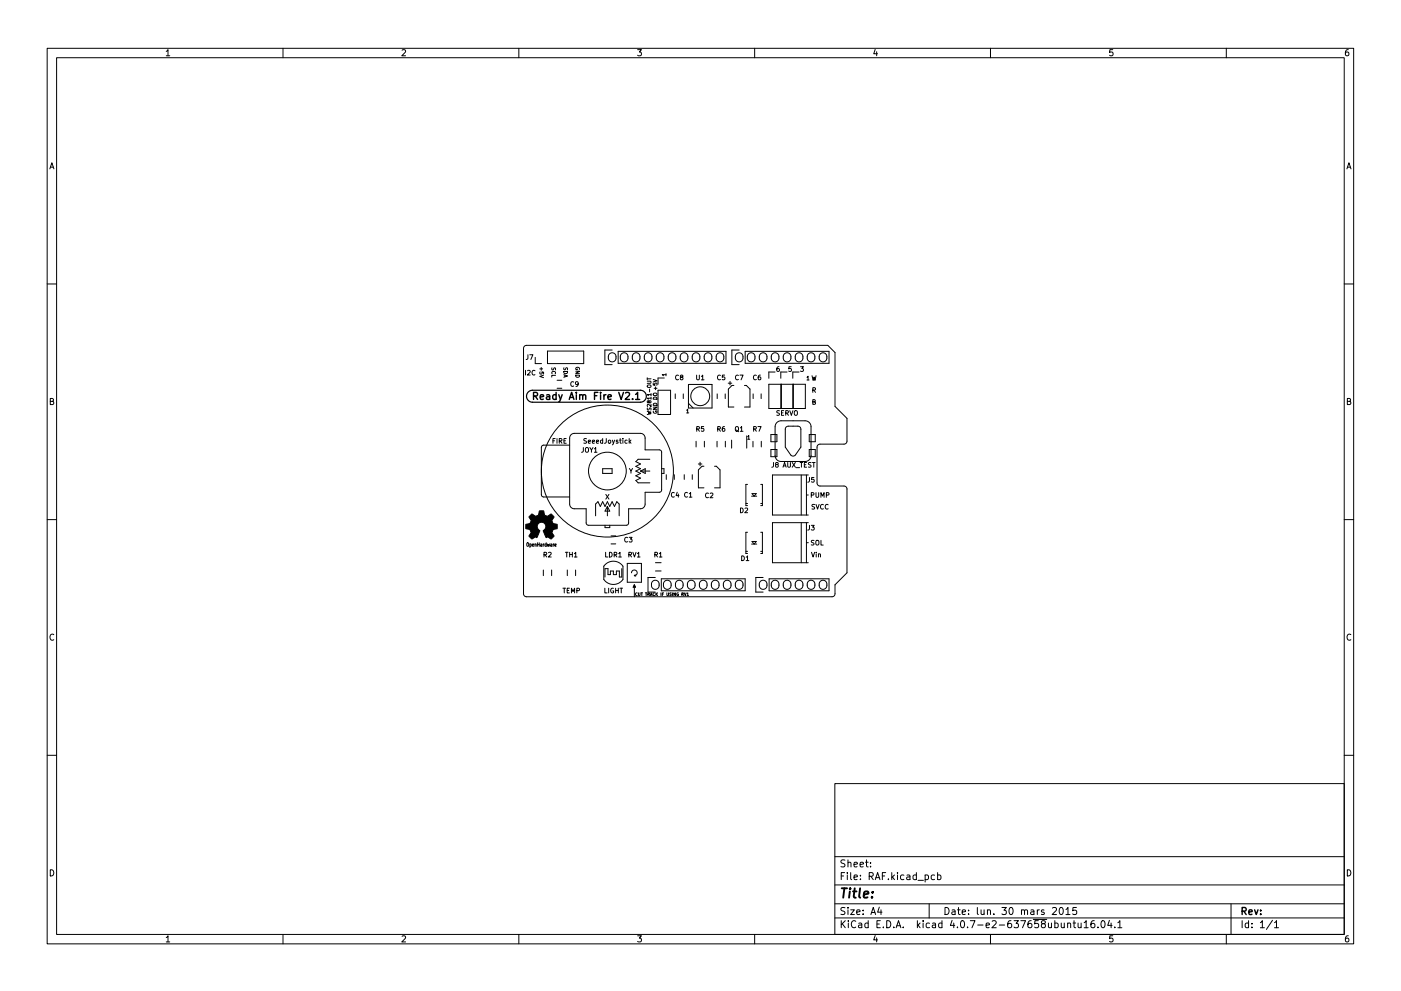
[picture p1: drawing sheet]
<svg xmlns="http://www.w3.org/2000/svg" width="297mm" height="210mm" viewBox="0 0 297 210" stroke-linecap="round" stroke-linejoin="round" font-family="sans-serif">
<g fill="none" stroke="#000" stroke-width=".21">
<path d="M10 10.2h277v190.1h-277zM12 12.2h273v186.1h-273zM35.2 10.9l.4-.4v1.3M35.2 11.8h.8M60 10.2v2M85.2 10.7l.5-.2 .3 .4-.8 .9h.8M110 10.2v2M135.2 10.5h.8l-.4 .5 .3 .2v.5l-.2 .1-.5-.1M160 10.2v2M185.6 10.5l-.4 .9h.9M185.9 11v.8M210 10.2v2"/>
<path d="M235.9 10.5h-.6l-.1 .7 .7-.1v.6l-.2 .1-.5-.1M260 10.2v2M285.9 10.5l-.4 .1-.2 .2-.1 .8 .3 .2 .4-.1v-.6l-.4-.1-.3 .3M10.6 35.8l.4-1.3 .4 1.3M10.7 35.5h.6M285.6 35.8l.4-1.3 .4 1.3M285.7 35.5h.6M10 60.2h2M111.2 73.5l.4-.2h63.9l1.5 1.5v11.4l2.6 2.6v4.8l-.2 .4-.5 .2h-5.1l-.4 .2-.2 .4v7.7l.1 .3 .5 .3h5.3l.3 .2 .2 .4v17.8l-2.6 2.6v1.9l-.1 .4-.5 .2h-64.8l-.4-.1-.2-.5v-52.1zM111.4 78.6v1M111.8 78.7l.4-.1 .2 .3-.6 .7h.6M111.9 75.3v.8l-.3 .2"/>
<path d="M112.3 75.3h.7l-.4 1M113.4 78.7a.44 .44 0 0 0-.6 .4 .44 .44 0 0 0 .6 .4M113.5 75.8v1.3h1.3M114.4 78.3h.7M114.5 78.9v.4h.4v-.4l.3 .1v.3M114.8 78v.6M115.2 79.6l-.8 .3 .8 .2M116.1 74.5h7.7v2.6h-7.7zM117 78v.3l.1 .2 .4-.4h.2v.4M117.1 79.3a.35 .35 0 0 1 .3-.5 .35 .35 0 0 1 .3 .5M117.8 79.6h-.8v.4M119.5 78.8h.8a.4 .4 0 0 1-.4 .5 .4 .4 0 0 1-.4-.5z"/>
<path d="M119.5 79.5l.8 .3-.8 .2M119.6 78v.4h.2l.4-.4 .1 .2v.3M119.8 79.6v.4M122.1 78.8h.8l-.8 .4h.8M122.1 79.6h.8a.4 .4 0 0 1-.4 .5 .4 .4 0 0 1-.4-.5zM122.4 78.3v.1h-.3a.36 .36 0 0 1 .4-.5 .36 .36 0 0 1 .3 .5M129.2 75.1a.81 .81 0 0 1 .9-.2 .81 .81 0 0 1 .5 .8v.3a.81 .81 0 0 1-.8 .8 .81 .81 0 0 1-.8-.8v-.5zM129.8 74.3h-1.6v3.1h1.6M131.1 74.5h22.8v2.6h-22.8zM131.8 75.1a.81 .81 0 0 1 .8-.2 .81 .81 0 0 1 .5 .8v.3a.81 .81 0 0 1-.8 .8 .81 .81 0 0 1-.8-.8v-.5zM134.3 75.1a.81 .81 0 0 1 .9-.2 .81 .81 0 0 1 .5 .8v.3a.81 .81 0 0 1-.8 .8 .81 .81 0 0 1-.8-.8v-.5zM136.8 75.1a.81 .81 0 0 1 .9-.2 .81 .81 0 0 1 .5 .8v.3a.81 .81 0 0 1-.8 .8 .81 .81 0 0 1-.8-.8v-.5z"/>
<path d="M139.4 75.1a.81 .81 0 0 1 .9-.2 .81 .81 0 0 1 .5 .8v.3a.81 .81 0 0 1-.8 .8 .81 .81 0 0 1-.9-.8l.1-.5zM141.2 79.5h-.8l.2 .2M141.2 79.3v.4M141.9 75.1a.81 .81 0 0 1 .9-.2 .81 .81 0 0 1 .5 .8v.3a.81 .81 0 0 1-.8 .8 .81 .81 0 0 1-.8-.8v-.5zM143.9 79.7a.44 .44 0 0 0-.7 .4 .44 .44 0 0 0 .7 .4M144.5 75.1a.81 .81 0 0 1 .8-.2 .81 .81 0 0 1 .5 .8v.3a.81 .81 0 0 1-.8 .8 .81 .81 0 0 1-.8-.8v-.5zM147 75.1a.81 .81 0 0 1 .9-.2 .81 .81 0 0 1 .5 .8v.3a.81 .81 0 0 1-.8 .8 .81 .81 0 0 1-.8-.8v-.5zM147.7 79.6v.8l.2 .2 .4-.2v-.8M148.7 79.9l.3-.3v1M149.5 75.1a.81 .81 0 0 1 .9-.2 .81 .81 0 0 1 .5 .8v.3a.81 .81 0 0 1-.8 .8 .81 .81 0 0 1-.8-.8v-.5zM152.1 75.1a.81 .81 0 0 1 .9-.2 .81 .81 0 0 1 .5 .8v.3a.81 .81 0 0 1-.8 .8 .81 .81 0 0 1-.9-.8l.1-.5zM152.7 79.7a.44 .44 0 0 0-.6 .4 .44 .44 0 0 0 .6 .4"/>
<path d="M153.6 79.6h-.4l-.1 .5 .5-.1v.5h-.5M156.1 75.1a.81 .81 0 0 1 .9-.2 .81 .81 0 0 1 .5 .8v.3a.81 .81 0 0 1-.8 .8 .81 .81 0 0 1-.8-.8v-.5zM156.6 79.7a.44 .44 0 0 0-.7 .4 .44 .44 0 0 0 .7 .4M156.7 74.3h-1.5v3.1h1.5M156.9 79.6h.7l-.5 1M158 74.5h17.8v2.6h-17.8zM158.7 75.1a.81 .81 0 0 1 .9-.2 .81 .81 0 0 1 .5 .8v.3a.81 .81 0 0 1-.8 .8 .81 .81 0 0 1-.9-.8l.1-.5zM160.4 79.7a.44 .44 0 0 0-.7 .4 .44 .44 0 0 0 .7 .4M161.2 79.6l-.4 .2-.1 .6 .2 .2 .4-.1-.1-.5h-.3l-.2 .2M161.2 75.1a.81 .81 0 0 1 .9-.2 .81 .81 0 0 1 .5 .8v.3a.81 .81 0 0 1-.8 .8 .81 .81 0 0 1-.8-.8v-.5zM163.8 75.1a.81 .81 0 0 1 .8-.2 .81 .81 0 0 1 .6 .8v.3a.81 .81 0 0 1-.9 .8 .81 .81 0 0 1-.8-.8l.1-.5zM164.3 78.9h-1.3v1.4"/>
<path d="M165.2 77.8l-.5 .2v.6l.2 .2 .3-.1v-.5h-.3l-.2 .2M166.3 75.1a.81 .81 0 0 1 .9-.2 .81 .81 0 0 1 .5 .8v.3a.81 .81 0 0 1-.8 .8 .81 .81 0 0 1-.8-.8v-.5zM166.9 78.9h-1.4v1.4M167.8 77.8h-.5l-.1 .5 .5-.1 .1 .5h-.6M168.8 75.1a.81 .81 0 0 1 .9-.2 .81 .81 0 0 1 .5 .8v.3a.81 .81 0 0 1-.8 .8 .81 .81 0 0 1-.8-.8v-.5zM169.4 78.9h-1.3v1.4M169.7 77.8h.6l-.3 .4 .3 .1v.4h-.6M171.4 75.1a.81 .81 0 0 1 .9-.2 .81 .81 0 0 1 .5 .8v.3a.81 .81 0 0 1-.8 .8 .81 .81 0 0 1-.9-.8l.1-.5zM172.2 79.7l.2 1 .2-.7 .2 .7 .2-1M173.9 75.1a.81 .81 0 0 1 .9-.2 .81 .81 0 0 1 .5 .8v.3a.81 .81 0 0 1-.8 .8 .81 .81 0 0 1-.8-.8v-.5zM285 60.2h2M10.7 85.2l.5-.1 .1-.4-.6-.2v1.3h.5l.2-.4-.3-.2"/>
<path d="M117.2 93.5h.4M117.7 93h-.5v1M118.1 93v1M118.1 82.4h1M118.1 80.7h1M118.6 93.6l.4-.1 .1-.4-.5-.1v1M118.8 93.6l.3 .4M119.6 93.5h.3M120 93h-.4v1h.4M120.8 94.4h-5.6l-.3 .2-.1 .3v10.3l.5 .2h5.5M121.1 92.2l.7-.3h14a1 1 0 0 1 1 1v2.5l3.1 .1 .3 .1 .1 .3v8.2l-.5 .3h-3v2.5a1 1 0 0 1-1 1h-2.5v3.1l-.2 .3-.3 .1h-8.2l-.3-.4v-3.1h-2.5a1 1 0 0 1-1-1v-14zM121.6 81.1a.44 .44 0 0 0-.6 .4 .44 .44 0 0 0 .6 .4"/>
<path d="M122.6 81.4l-.2 .2h-.3v-.5l.3-.1 .2 .2-.1 .5-.4 .3M123.7 95l-.1 .8-.3 .2M124.2 95.1l.1-.1 .4 .1 .1 .5-.2 .3-.4-.1zM124.3 93.1h-.5a.42 .42 0 0 0 .5 .6v.3h-.5M124.7 93.7l.5-.1v-.2h-.3l-.2 .1 .1 .5h.4M125.1 95l.3 .5 .3-.5M125.4 95.5v.5M125.6 93.7l.5-.1-.1-.2h-.3l-.1 .1v.5h.4M126 95.2l.3-.2v1M126 96h.6M126.4 93.7l.5-.1v-.2h-.3l-.2 .1 .1 .5h.4M127.8 93.4h-.3l-.2 .2 .1 .4h.4"/>
<path d="M127.8 93v1M127.8 99.4h2v1h-2zM128.5 93v.9l-.3 .1M129 93.5h.4v.5h-.4zM129.8 93.4l.3 .6M130.3 93.4l-.5 1M131 93.4l-.4 .1 .4 .3v.2h-.4M131.3 93.4h.4M131.5 93v.9l.2 .1M132.1 93v.1M132.1 93.4v.6M133 93.4h-.3l-.2 .2 .1 .4h.4"/>
<path d="M133.4 93v1M133.4 99.4l.4 .5 .3-.5M133.5 93.7l.3 .3M133.8 93.4l-.4 .4M133.8 99.9v.5M135.3 97.4h2.5M135.3 97.4l-.5 .5 1 .5-1 .5 1 .5-1 .5 1 .5-1 .5 1 .5-1 .5 .5 .5M135.8 99.9h2M135.8 99.9l1-.5v1zM137.2 87.3l.8 .2-.5 .1 .5 .2-.8 .2M137.2 80.9h.7l.1 .1-.1 .3h-.7M137.2 80.1v.5"/>
<path d="M137.2 80.4h.8M137.3 86.5l-.1 .3 .2 .2 .3-.4h.3v.4M137.3 81.8l.6-.1 .1 .3-.2 .2h-.5zM137.6 85.2l.4-.1v.3a.33 .33 0 0 1-.4 0 .33 .33 0 0 1-.1-.3h-.2l-.1 .2 .2 .2 .2-.2M137.7 82.5v.7M138 85.8v.5l-.5-.5-.3 .1 .1 .3M138 84.5h-.8l.3 .2M138 83.7h-.8l.3 .3M138 83.5v.5M138 84.3v.4M138.5 86.4h.8l-.8 .4h.8M138.5 81.3v.4h.4l-.1-.3 .4-.1v.4"/>
<path d="M138.5 80.5l.8 .3-.8 .2M138.5 84.4a.43 .43 0 0 1 .5-.1 .43 .43 0 0 1 .3 .4h-.8zM138.5 87.2a.36 .36 0 0 0 .4 .5 .36 .36 0 0 0 .3-.5h-.2v.1M138.6 83.4h.6l.1 .4-.7 .1-.1-.2zM138.6 85.6a.42 .42 0 0 1 .5 0 .42 .42 0 0 1 .2 .4h-.8zM138.7 82.4h.6M139 82.1v.6M139.5 82.8h2.7v5.1h-2.7zM140.3 99.4h.5v1h-.5M140.8 80.2h-1.3v1.3M143.2 83.6v1M144.4 80l-.1-.3 .4-.1 .1 .3-.6 .3 .2 .4 .4-.2-.2-.4"/>
<path d="M144.9 83.6v1M145.6 87l.2-.2v.8M145.6 87.6h.4M146 85.6l1 1M146 81.6h5v5h-5zM147.6 93.6v1.2M147.7 91h.5v-.4l-.5-.1v1M148 91l.3 .5M148 98.4h.8M148.4 98.1v.7M148.7 80.6h.6M149.2 90.5h-.5v.5l.5-.1v.5h-.5"/>
<path d="M149.2 98.9h-.4l-.7 .8v3.8h1.1M149.3 93.6v1.2M151.5 98.9h.4l.8 .8v3.8h-1.2M152 93.6v1.2M152.1 83.6v1M152.2 91h.4l.1-.4-.5-.1v1M152.4 91l.3 .5M153.6 90.5l-.4 .2-.1 .6 .2 .2 .3-.1v-.5h-.3l-.2 .2M153.8 83.6v1M153.8 93.6v1.2M154.4 81.3h.8M154.8 80.9v.8"/>
<path d="M155.1 93.4v1.7M155.6 81.8h-.4l-.8 .7v3.9h1.2M156 90.6l.1-.1 .4 .1 .1 .6-.2 .3-.4-.1zM156.1 91.3l.5 .3M157 90.8l.2-.3v1M157 91.5h.5M157.8 81.8h.4l.8 .7v3.9h-1.2M158.3 92.5v2.6M158.5 92.6l.2-.2v.8M158.5 93.2h.5M159.6 93.6v1.2M159.7 83.6v1"/>
<path d="M159.8 91h.5v-.4l-.5-.1v1M160 91l.4 .5M160.7 90.5h.7l-.5 1M161.4 83.6v1M161.4 93.6v1.2M163 81.5h7.7v5.2h-7.7zM163.4 92.2h1.3v1.5h-1.3zM163.4 95.4h1.3v1.5h-1.3zM164 98.1v.9l-.4 .1M164.6 98.6l-.1-.4h.4l.1 .3-.6 .2 .2 .4 .4-.2-.2-.3M164.7 89.6l.8-.3h5.2a1.27 1.27 0 0 1 1.3 1.2v6.1a1.27 1.27 0 0 1-1.3 1.3h-5.1a1.27 1.27 0 0 1-1.3-1.3v-6.2zM165.3 87.2h-.6a.42 .42 0 0 0 .5 .5v.4h-.5"/>
<path d="M165.5 81.5v5.2M165.7 81.5v5.2M165.7 87.6h.3M166 99.1l.3-1 .4 1M166.1 98.8h.5M166.2 87.1h-.5v1h.5M166.6 87.6h.5v-.4l-.5-.1v1M166.7 90.6l.4-.2h2.1l.4 .2 .2 .3v4l-1.2 1.6-.3 .2-.6-.1-1.2-1.7v-3.8zM166.8 87.6l.4 .5M167 98.1v.8l.2 .2 .4-.2v-.8M167.4 87.1l.4 1 .3-1M168 98.1l.6 1"/>
<path d="M168.1 81.5v5.2M168.2 81.5v5.2M168.4 87.3l.2-.2 .4 .2 .1 .5-.2 .3-.5-.1zM168.6 98.1l-.6 1M168.8 99.2h.7M169.6 98.1h.6M169.9 98.1v1M170.5 98.6h.4M171 98.1h-.5v1h.5M171.1 80l.2-.2v.8M171.1 80.6h.5M171.6 92.2h1.2v1.5h-1.2z"/>
<path d="M171.6 95.4h1.2v1.5h-1.2zM172 98.2h-.6a.42 .42 0 0 0 .5 .5v.4h-.5M172.3 98.1h.5M172.3 85.3l.5-.1v-.3l-.5-.1v1h.4l.2-.3-.2-.2M172.3 82.8l.5-.1 .1-.4h-.6v1M172.5 98.1v1M172.6 82.8l.3 .5M285.7 85.2l.5-.1 .1-.4-.6-.2v1.3h.5l.2-.4-.3-.2M10 110.2h2M111.8 115.2l.3 .1-.2 .6-.2-.1zM112.4 115.4l.2 .1v.4h-.2M112.4 115.4v.8"/>
<path d="M112.9 115.7l.3-.1-.1-.2-.2 .1v.4h.2M113.4 115.5l.3-.1v.5M113.4 115.4v.5M114 115.1v.8M114 115.5h.3M114.3 115.1v.8M114.6 115.4h.3v.5M114.9 115.6l-.3 .1 .1 .2h.2M115.2 115.4v.5M115.3 117.7h.5l.1-.4-.6-.1v1M115.3 115.4l-.1 .1M115.6 117.7l.3 .5"/>
<path d="M115.8 115.4l-.3 .1 .1 .4h.2M115.8 115.1v.8M116 115.4l.2 .5 .1-.4 .1 .4 .1-.5M116.3 117.3l.4-.1 .2 .3-.7 .7h.7M116.7 115.4h.3v.5M117 115.6l-.3 .1 .1 .2h.2M117.3 115.4v.5M117.5 115.4l-.2 .1M117.6 115.7l.3-.1v-.2l-.3 .1 .1 .4h.2M119.9 117.2h.5M120.2 117.2v1M120.8 117.2v1"/>
<path d="M120.8 117.7h.5M121.3 117.2v1M121.8 117.5l.3-.3v1M121.8 118.2h.5M126.3 109.4v-2.5l.5-.5 .5 1 .5-1 .5 1 .5-1 .5 1 .5-1 .5 1 .5-1 .5 .5v2.5M128.3 111.4v.5h1v-.5M128.3 119.8a2.47 2.47 0 0 1 3.8 .3v2.8a2.47 2.47 0 0 1-4.1 0v-2.8zM128.4 117.2v1h.5M128.4 104.9l.7 1M128.8 107.4v2M128.8 107.4l.5 1h-1zM129.1 104.9l-.7 1"/>
<path d="M129.2 117.2a.51 .51 0 0 1 .6 .5 .51 .51 0 0 1-.6 .5zM129.5 113.7h1M129.5 115.4h1M130.2 117.7h.5v-.4l-.5-.1v1M130.5 117.7l.3 .5M131.2 117.5l.3-.3v1M131.2 118.2h.5M133 119.5h3v4h-3zM133.1 114.1a.44 .44 0 0 0-.7 .4 .44 .44 0 0 0 .7 .4M133.3 117.7h.5l.1-.4-.6-.1v1M133.4 114h.6l-.3 .4 .3 .1v.4h-.6M133.6 117.7l.3 .5"/>
<path d="M134.2 117.2l.3 1 .4-1M135.1 117.5l.3-.3v1M135.1 118.2h.6M135.3 102.4h2.5M138.8 117.7h.5l.1-.4-.6-.1v1M139 119.4h1.2M139.1 117.7l.3 .5M139.8 117.5l.3-.3v1M139.8 118.2h.6M141.3 100.7v1M143 104.6a.44 .44 0 0 0-.7 .4 .44 .44 0 0 0 .7 .4M143 100.7v1"/>
<path d="M143.6 104.4l-.3 .7h.7M143.8 104.8v.7M145.1 100.7v1M145.8 104.6a.44 .44 0 0 0-.7 .4 .44 .44 0 0 0 .7 .4M146.1 104.8l.3-.3v1M146.1 105.5h.6M146.8 100.7v1M150.2 104.7a.44 .44 0 0 0-.6 .4 .44 .44 0 0 0 .6 .4M150.6 104.7l.4-.1 .2 .3-.7 .7h.7M157 107.8a.51 .51 0 0 1 .6 .5 .51 .51 0 0 1-.6 .5zM157.2 117.9a.51 .51 0 0 1 .6 .5 .51 .51 0 0 1-.6 .5zM157.9 107.9l.4-.1 .2 .3-.6 .7h.6"/>
<path d="M158.1 106.8h.4M158.1 117h.4M158.2 118.2l.3-.3v1M158.2 118.9h.6M158.5 102.8h-.4v4.5h.4M158.5 112.9h-.4v4.5h.4M159.3 105.3h1.1M159.3 115.4h1.1M159.4 104.7h.9l-.4 .6zM159.4 114.9h.9l-.4 .5zM161.3 106.8h.3M161.3 102.8h.3v4.5h-.3"/>
<path d="M161.3 112.9h.3v4.5h-.3M161.3 117h.3M169.9 100.8v8.5M169.9 110.9v8.5M171 115.1h.4M171 100.8v8.5M171 110.9v8.5M171 105h.4M171.4 110.9h-7.6v8.5h7.6M171.4 100.8h-7.6v8.5h7.6M171.6 111.5v.8l-.4 .2M171.6 101.3v.9l-.4 .1"/>
<path d="M172 111.5h.6l-.3 .3 .3 .1v.5h-.6M172 105h.5v-.4l-.5-.1v1M172.1 117.2l.3 1 .3-1M172.6 101.3h-.5v.5l.4-.1 .1 .5h-.5M172.6 114.7h-.5a.42 .42 0 0 0 .4 .6v.3h-.5M172.7 107.1h-.5a.42 .42 0 0 0 .5 .5l-.1 .4h-.5M173 107l.3 1 .4-1M173 104.5v.8l.2 .2 .4-.2v-.8M173 114.8l.2-.2 .4 .2v.5l-.1 .3-.5-.1zM173.1 117.2v.1M173.1 117.5v.7M173.5 117.6h.4l.1 .6"/>
<path d="M173.5 117.5v.7M174.1 105.5v-1l.3 .7 .3-.7v1M174.1 114.6v1h.4M174.6 107.1a.44 .44 0 0 0-.6 .4 .44 .44 0 0 0 .6 .4M175.2 105h.5v-.4l-.5-.1v1M175.6 107.1a.44 .44 0 0 0-.6 .4 .44 .44 0 0 0 .6 .4M285 110.2h2M11.4 134.7a.58 .58 0 0 0-.8 .5 .58 .58 0 0 0 .8 .5M115.2 120.9v1.2M117 120.9v1.2M119.3 124.8h.6M119.6 124.8v1"/>
<path d="M120.3 125.3h.3M120.3 120.9v1.2M120.7 124.8h-.4v1h.4M121.2 125.8v-1l.3 .7 .3-.7v1M122 120.9v1.2M122.3 125.3h.5v-.4l-.5-.1v1M128.2 124.8v1h.5M129 124.8v1M130 124.8a.45 .45 0 0 0-.5 .5 .45 .45 0 0 0 .6 .4v-.3h-.2M130.5 125.3h.6M130.5 124.8v1M131.1 124.8v1"/>
<path d="M131.4 124.8h.6M131.7 124.8v1M131.8 120.6v1.8h-.5v-1.2h-.6v.7h-.7v-.7h-.6v.7h-.5v-1.3h-.6v1.8M133.9 121.5l.1-.3 .3-.2 .6 .1 .2 .6-.3 .3-.3 .1M134.4 124.3v.3M134.5 124.1l.2 .5h-.5zM134.5 124.1v2.5M134.5 122.1l.3 .1M134.6 124.3v.3M134.7 121.9l-.2 .2M135.1 125.8a.27 .27 0 0 0-.4 .3 .27 .27 0 0 0 .4 .2M135.4 125.8l.1 .6 .2-.1v-.5"/>
<path d="M135.9 125.8h.3M136.1 125.8v.6M136.8 125.8h.4M137 125.8v.6M137.4 126.1h.2l.1-.3h-.3v.6M137.5 126.1l.2 .3M137.9 126.4l.2-.6 .2 .6M137.9 126.2h.3M138.4 123.3a.81 .81 0 0 1 .8-.1 .81 .81 0 0 1 .6 .7v.3a.81 .81 0 0 1-.9 .8 .81 .81 0 0 1-.8-.8l.1-.5zM138.8 125.8a.27 .27 0 0 0-.4 .3 .27 .27 0 0 0 .4 .2M138.9 122.5h-1.5v3.1h1.5M139 121.1h1.2"/>
<path d="M139.1 125.8v.6M139.2 126l.2 .4M139.4 125.8l-.3 .3M140.1 125.8v.6M140.2 122.8h17.8v2.5h-17.8zM140.4 126.1h.2M140.7 125.8h-.3v.6M140.9 123.3a.81 .81 0 0 1 .9-.1 .81 .81 0 0 1 .5 .7v.3a.81 .81 0 0 1-.8 .8 .81 .81 0 0 1-.8-.8v-.5zM141.4 125.8l.1 .6 .2-.1v-.5M142.3 125.8l-.3 .1 .3 .4h-.3M142.6 125.8v.6M143.2 125.8v.6l-.3-.6v.6"/>
<path d="M143.4 123.3a.81 .81 0 0 1 .9-.1 .81 .81 0 0 1 .5 .7v.3a.81 .81 0 0 1-.8 .8 .81 .81 0 0 1-.8-.8v-.5zM143.8 125.8a.27 .27 0 0 0-.3 .3 .27 .27 0 0 0 .3 .2l-.1-.2M144.6 126.1h.2l.1-.3h-.3v.6M144.7 126.1l.2 .3M145.1 125.8l.2 .6 .2-.6M145.6 125.9l.2-.1v.6M145.6 126.4h.4M146 123.3a.81 .81 0 0 1 .9-.1 .81 .81 0 0 1 .5 .7v.3a.81 .81 0 0 1-.8 .8 .81 .81 0 0 1-.9-.8l.1-.5zM148.5 123.3a.81 .81 0 0 1 .9-.1 .81 .81 0 0 1 .5 .7v.3a.81 .81 0 0 1-.8 .8 .81 .81 0 0 1-.8-.8v-.5zM151.1 123.3a.81 .81 0 0 1 .8-.1 .81 .81 0 0 1 .6 .7v.3a.81 .81 0 0 1-.9 .8 .81 .81 0 0 1-.8-.8l.1-.5zM153.6 123.3a.81 .81 0 0 1 .9-.1 .81 .81 0 0 1 .5 .7v.3a.81 .81 0 0 1-.8 .8 .81 .81 0 0 1-.8-.8v-.5zM156.1 123.3a.81 .81 0 0 1 .9-.1 .81 .81 0 0 1 .5 .7v.3a.81 .81 0 0 1-.8 .8 .81 .81 0 0 1-.8-.8v-.5z"/>
<path d="M161.2 123.3a.81 .81 0 0 1 .9-.1 .81 .81 0 0 1 .5 .7v.3a.81 .81 0 0 1-.8 .8 .81 .81 0 0 1-.8-.8v-.5zM161.8 122.5h-1.6v3.1h1.6M163.1 122.8h12.7v2.5h-12.7zM163.8 123.3a.81 .81 0 0 1 .8-.1 .81 .81 0 0 1 .6 .7v.3a.81 .81 0 0 1-.9 .8 .81 .81 0 0 1-.8-.8l.1-.5zM166.3 123.3a.81 .81 0 0 1 .9-.1 .81 .81 0 0 1 .5 .7v.3a.81 .81 0 0 1-.8 .8 .81 .81 0 0 1-.8-.8v-.5zM168.8 123.3a.81 .81 0 0 1 .9-.1 .81 .81 0 0 1 .5 .7v.3a.81 .81 0 0 1-.8 .8 .81 .81 0 0 1-.8-.8v-.5zM171.4 123.3a.81 .81 0 0 1 .9-.1 .81 .81 0 0 1 .5 .7v.3a.81 .81 0 0 1-.8 .8 .81 .81 0 0 1-.9-.8l.1-.5zM173.9 123.3a.81 .81 0 0 1 .9-.1 .81 .81 0 0 1 .5 .7v.3a.81 .81 0 0 1-.8 .8 .81 .81 0 0 1-.8-.8v-.5zM286.4 134.7a.58 .58 0 0 0-.8 .5 .58 .58 0 0 0 .8 .5M10 160.2h2M177 166.3h108v32h-108zM285 160.2h2"/>
<path d="M10.7 184.5a.66 .66 0 0 1 .7 .7 .66 .66 0 0 1-.7 .6zM35.2 198.9l.4-.4v1.3M35.2 199.8h.8M60 198.3v2M85.2 198.7l.5-.2 .3 .4-.8 .9h.8M110 198.3v2M135.2 198.5h.8l-.4 .5 .3 .2v.5l-.2 .1-.5-.1M160 198.3v2M177 194.8h108M177 191.8h108M177 187.8h108M177 181.8h108"/>
<path d="M178.4 195.3v1.5M178.4 185.8h.5M178.6 196l.6 .8M179.1 185.1h-.7v1.5M179.1 192.6l-.5-.1-.2 .2v.4l.6 .3 .1 .3-.2 .3h-.6M179.1 182.5l-.5-.1-.2 .2v.4l.6 .3 .1 .3-.2 .3h-.6M179.2 195.3l-.8 .9M179.6 185.1v.2M179.6 185.6v1M179.8 192.5v.2M179.8 183.1l.2-.2 .4 .1v.9M179.8 182.4v1.5"/>
<path d="M179.8 193v1M179.9 195.3v.2M179.9 195.8v1M180.4 193h.7l-.7 1h.7M180.4 185.1v1.3l.2 .2M181.1 186.1l.7-.1-.1-.3-.4-.1-.2 .2v.8h.6M181.1 183.4l.7-.1-.1-.3-.4-.1-.2 .2v.8h.6M181.4 195.5a.71 .71 0 0 0-1 .5 .71 .71 0 0 0 .7 .8l.3-.1M181.6 193.5l.8-.1-.1-.3-.4-.1-.3 .2 .1 .8h.6M182.1 195.9h.5l.1 .9M182.4 183.4l.7-.1-.1-.3-.4-.1-.2 .2v.8h.6M182.4 186.5v.1"/>
<path d="M182.4 185.7v.1M182.7 196.2l-.5 .1-.2 .2 .2 .3h.5M183 193.9v.1M183 193.1v.1M183.5 182.9h.6M183.7 182.4v1.3l.4 .2M184.1 195.9l-.5-.1-.2 .3 .1 .7h.6M184.1 195.3v1.5M184.3 185.9l.7-.1 .1-.2v-.3l-.8-.2v1.5M184.6 183.8v.1M184.6 183v.1M184.6 194l.5-1.5 .5 1.5"/>
<path d="M184.6 185.9l.5 .7M184.8 193.6h.7M185.6 198.5l-.4 .9h.9M185.6 186.6l.5-1.5 .5 1.5M185.7 186.2h.7M185.9 199v.8M185.9 196h.5M186.4 192.5l-.3 1h.9M186.6 195.3h-.7v1.5h.7M186.8 193v1M187.1 185.8h.5M187.3 196.7v.1"/>
<path d="M187.8 185.1h-.7v1.5M188 195.3a.76 .76 0 0 1 .9 .8 .76 .76 0 0 1-.9 .7zM188.4 186.5v.1M189.1 185.1v1.5M189.2 186.1l.4 .5M189.5 196.7v.1M189.6 185.6l-.5 .6M190 196.8l.5-1.5 .5 1.5M190.1 196.4h.8M190.3 185.1v.2M190.3 185.6v1M191.5 196.7v.1"/>
<path d="M191.6 185.7l-.4-.1-.3 .3 .2 .7h.5M192.3 185.7h.6v.9M192.9 186l-.5 .1-.2 .2 .2 .3h.5M194.3 185.7l-.4-.1-.3 .3 .1 .7h.6M194.3 185.1v1.5M194.5 195.3v1.5M194.6 196.3l.5 .5M194.6 186.8h1.2M195.1 195.8l-.6 .6M195.7 195.3v.2M195.7 195.8v1M196.1 185.7l.5-.1 .3 .3-.2 .7h-.6"/>
<path d="M196.1 185.6v1.5M197 191.8v3M197.1 195.9l-.5-.1-.2 .3 .1 .7h.6M197.7 195.9h.6l.1 .9M198.1 185.7l-.4-.1-.3 .3 .2 .7h.5M198.4 196.2l-.5 .1-.3 .2 .3 .3h.5M198.8 185.7l.4-.1 .3 .3-.1 .7h-.6M198.8 185.1v1.5M199.7 195.9l-.4-.1-.3 .3 .1 .7h.6M199.7 195.3v1.5M200.4 192.5a.76 .76 0 0 1 .8 .8 .76 .76 0 0 1-.8 .7zM201.9 193.1h.5l.1 .9"/>
<path d="M201.9 195.3l-.4 1h.9M202.2 195.8v1M202.5 193.4l-.5 .1-.2 .2 .2 .3h.5M203 196.7v.1M203 193h.6M203.2 192.5v1.3l.4 .2M203.9 195.4l.1-.1a.8 .8 0 0 1 .5 .8 .8 .8 0 0 1-.5 .7 1 1 0 0 1-.1-1.4zM204 193.5l.7-.1-.1-.3-.4-.1-.2 .2 .1 .8h.5M205.1 196.7v.1M205.4 193.9v.1M205.4 193.1v.1M205.7 195.3h1l-.6 1.5"/>
<path d="M207.2 192.5v1.3l.2 .2M207.3 196.3h1.1M208 193l.1 1h.3l.2-.1M208.6 193v1M209.1 196.3l.7-.1-.1-.3-.4-.1-.2 .2v.8h.6M209.4 193.2l.2-.2 .3 .1 .1 .9M209.4 193v1M210 198.3v2M210.4 195.5l.5-.2 .3 .5-.9 1h.9M210.7 193.9v.1M211.9 196.3h1.1M212.4 192.5h1l-.5 .6 .4 .1v.7l-.2 .1-.7-.1"/>
<path d="M214.1 192.6l.2-.1a.8 .8 0 0 1 .5 .8 .8 .8 0 0 1-.5 .7 1 1 0 0 1-.2-1.4zM214.4 195.3l-.5 .1a1.01 1.01 0 0 0 0 1.4l.5-.1 .1-.5-.3-.3h-.3l-.3 .3M215 195.3h.9l-.5 .6 .5 .1v.7l-.3 .1-.6-.1M216.4 195.3h1l-.6 1.5M216.6 193.2l.2-.2 .3 .1 .1 .9M216.6 193v1M217.2 193.2l.2-.2 .4 .1 .1 .9M218.6 193.1h.5l.1 .9M218.6 195.3l-.4 .1a1.01 1.01 0 0 0 0 1.4l.5-.1 .1-.5-.3-.3h-.3l-.3 .3M219.1 195.1h2.8M219.2 193.4l-.5 .1-.2 .2 .2 .3h.5M219.9 193v1"/>
<path d="M220.1 195.3h-.7v.7l.2-.1 .5 .1 .1 .2-.1 .5-.2 .1-.5-.1M220.4 193l-.5 .3M221.1 196l-.3-.3 .1-.2 .2-.2 .4 .1 .1 .4-.7 .2-.1 .3 .1 .4 .2 .1h.4l.1-.3v-.4l-.2-.1M221.4 193.1l-.4-.1-.2 .2 .1 .3 .5 .1v.4h-.6M222.3 195.8l.1 1h.3l.2-.1M222.9 195.8v1M223.1 192.7l.6-.2 .3 .5-.9 1h.9M223.6 195.9l.5-.1 .3 .3-.2 .7h-.6M223.6 195.3v1.5M224.8 192.6l.1-.1a.8 .8 0 0 1 .6 .8 .8 .8 0 0 1-.6 .7 1 1 0 0 1-.1-1.4zM225 195.8l.1 1h.3l.2-.1M225.6 195.8v1"/>
<path d="M226 193l.4-.5v1.5M226 194h.9M226.4 196l.2-.2 .3 .1 .1 .9M226.4 195.8v1M227.5 195.8h.6M227.7 195.3v1.3l.4 .2M228.2 192.5h-.7l-.1 .7 .2-.1 .5 .1 .2 .2-.1 .5-.2 .1-.6-.1M228.6 195.8v1h.4l.2-.1M229.2 195.8v1M229.9 195.8l.4-.5v1.5M229.9 196.8h.8M232 195.3l-.4 .1a1.01 1.01 0 0 0 0 1.4l.5-.1v-.5l-.2-.3h-.3l-.3 .3"/>
<path d="M232.8 196.7v.1M233.6 195.4l.2-.1a.8 .8 0 0 1 .5 .8 .8 .8 0 0 1-.5 .7 1 1 0 0 1-.2-1.4zM235.2 195.3l-.3 1h.9M235.6 195.8v1M235.9 198.5h-.6l-.1 .7 .7-.1v.6l-.2 .1-.5-.1M236.4 196.7v.1M237 195.8l.4-.5v1.5M237 196.8h.9M260 198.3v2M261 191.8v6.5M263.4 195.3v1.5M264.7 195.9l-.4-.1-.3 .3 .1 .7h.6"/>
<path d="M264.7 195.3v1.5M265.4 196.7v.1M265.4 195.9v.1M267.2 195.8l.4-.5v1.5M267.2 196.8h.9M269.8 195.3l-1.3 1.9M270.2 195.8l.4-.5v1.5M270.2 196.8h.9M285.7 184.5a.66 .66 0 0 1 .7 .7 .66 .66 0 0 1-.7 .6zM285.9 198.5l-.4 .1-.2 .3-.1 .7 .3 .2 .4-.1v-.6l-.4-.1-.3 .3"/>
<circle cx="128.8" cy="99.9" r="14"/>
<circle cx="128.8" cy="99.9" r="4"/>
<circle cx="148.5" cy="84.1" r="2"/>
</g>
<g fill="none" stroke="#000" stroke-width=".3">
<path d="M113.1 84h.7l.2-.3-.1-.3-.8-.2v1.5M113.5 84l.5 .7M114.5 84.2l.8-.1-.1-.3-.4-.1-.3 .3 .1 .7h.6M115.9 83.8h.6v.9M116.5 84.1l-.5 .1-.2 .2 .2 .3h.5M117.9 83.8l-.4-.1-.3 .3 .1 .7h.6M117.9 83.2v1.5M118.5 83.7l.3 1M119.2 83.7l-.5 1.4-.2 .1M120.7 84.7l.5-1.5 .5 1.5M120.8 84.3h.7M122.2 83.2v.2"/>
<path d="M122.2 83.7v1M122.9 83.9l.2-.2 .4 .1v.9M122.9 83.7v1M123.5 84l.3-.3 .3 .1 .1 .9M126 84h.5M126.8 83.2h-.8v1.5M127.3 83.2v.2M127.3 83.7v1M128 83.7v1M128.5 83.7l-.5 .3M128.9 84.2l.7-.1-.1-.3-.4-.1-.2 .3 .1 .7h.5M131.2 83.2l.5 1.5 .5-1.5"/>
<path d="M132.6 83.4l.6-.2 .3 .5-1 1h1M134.1 84.6v.1M134.8 83.7l.4-.5v1.5M134.8 84.7h.8M263.4 193.3l.7-.1 .1-.2-.1-.3-.7-.2v1.5M263.7 193.3l.5 .7M264.8 193.5l.7-.1-.1-.3-.4-.1-.2 .2 .1 .8h.5M266 193l.4 1 .3-1M267.3 193.9v.1M267.3 193.1v.1"/>
</g>
<path d="M178.5 188.5h1.1M179 188.5l-.2 2M180.2 189.1l-.2 1.4M180.3 188.5l-.1 .2M180.8 189.1h.8M181.2 188.5l-.2 1.7 .1 .2 .3 .1M182.4 188.5l-.3 1.7 .3 .3M183.1 189.8l1-.2v-.4h-.8l-.2 1 .2 .3 .6-.1M184.9 190.3v.2M185 189.2v.2" fill="none" stroke="#000" stroke-width=".4"/>
<path d="M112 83.2l.9-.4h22.9a1.27 1.27 0 0 1 1.2 1.3 1.27 1.27 0 0 1-1.2 1.2h-22.9a1.27 1.27 0 0 1-1.2-.7 1.27 1.27 0 0 1 .3-1.4z" fill="none" stroke="#000" stroke-width=".25"/>
<path d="M112.4 109.4l.4-.4 .7 .5 .4-.1a1.08 1.08 0 0 0 .5-1h.5a.33 .33 0 0 1 .4 0 .33 .33 0 0 1 .1 .4 .72 .72 0 0 0 .5 .7 .72 .72 0 0 0 .8-.4l.3 .1 .5 .5-.1 .1a.82 .82 0 0 0-.3 1 .82 .82 0 0 0 1 .4v.9l-.3 .1a.54 .54 0 0 0-.7 .5l-.1 .3 .2 .4a.36 .36 0 0 1 .3 .3 .36 .36 0 0 1-.3 .4l-.3 .2a.4 .4 0 0 1-.6-.3l-.2-.1-.3 .2-.6-1.5a.94 .94 0 0 0 .3-1.4 .94 .94 0 0 0-1.4 0 .94 .94 0 0 0 .4 1.4l-.7 1.5-.1-.1a.34 .34 0 0 0-.6 .1 .36 .36 0 0 1-.3 .3 .36 .36 0 0 1-.4-.3l-.2-.4a.85 .85 0 0 0 .3-1.1 .85 .85 0 0 0-1-.4v-1a.99 .99 0 0 0 1.1-.7l-.3-.6a.26 .26 0 0 1-.2-.2 .26 .26 0 0 1 .3-.3z" fill="#000" stroke="#000" stroke-width=".21"/>
</svg>
